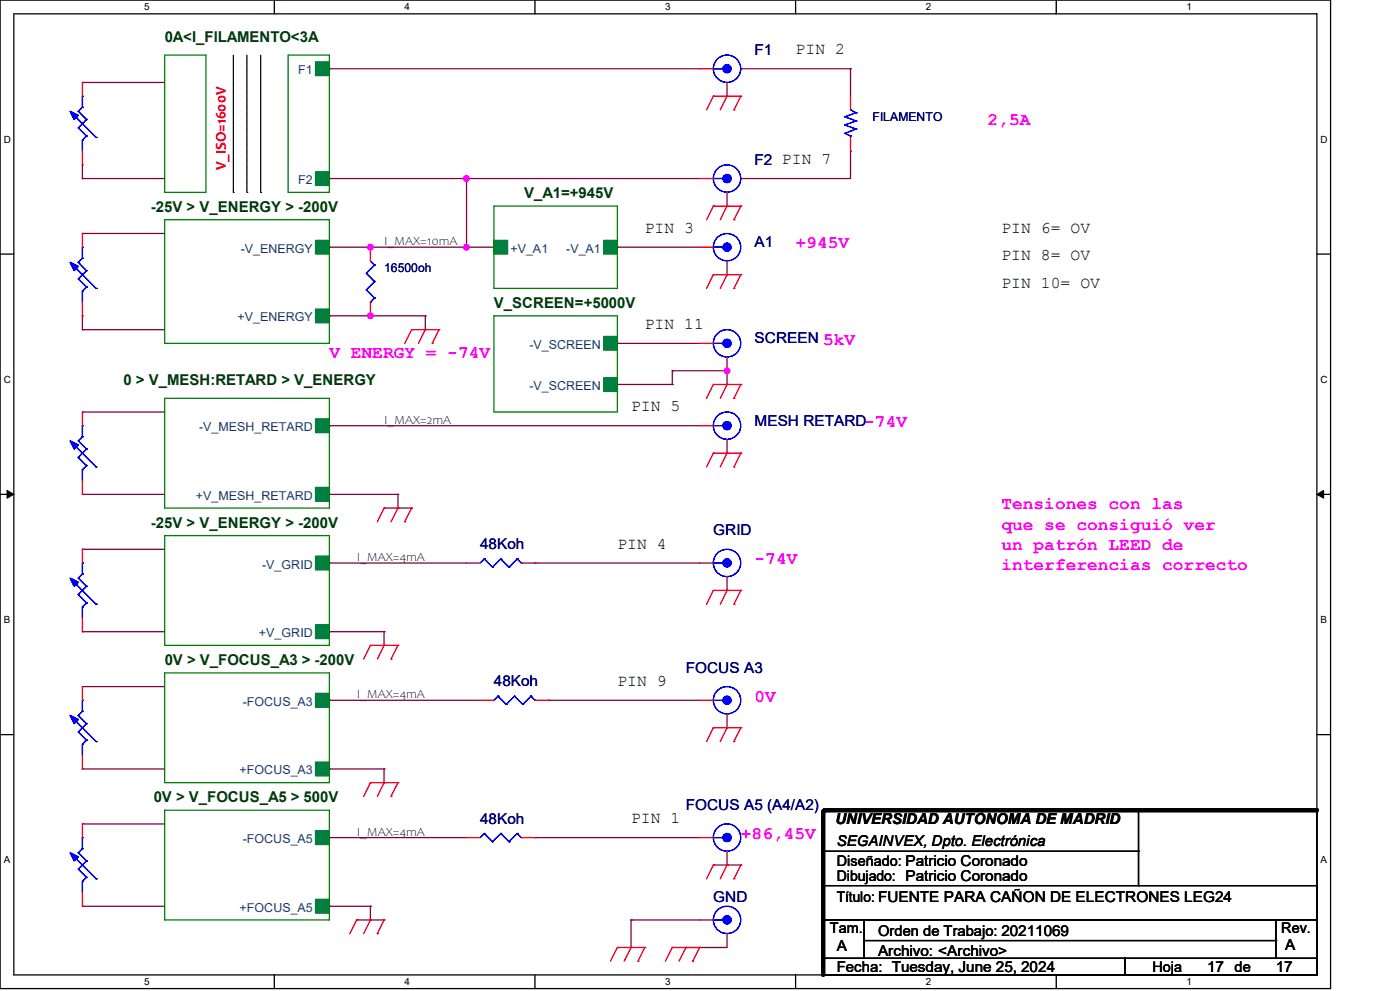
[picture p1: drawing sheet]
<svg xmlns="http://www.w3.org/2000/svg" width="420mm" height="297mm" viewBox="0 0 420 297" stroke-linecap="round" stroke-linejoin="round" font-family="sans-serif">
<defs><g id="words">
<g font-size="5.3" fill="#f0f">
<text x="296.3" y="37.4">2,5A</text>
<text x="238.7" y="74.5">+945V</text>
<text x="98.8" y="107.4">V ENERGY = -74V</text>
<text x="246.9" y="103.3">5kV</text>
<text x="259.2" y="128">-74V</text>
<text x="300.4" y="152.7">Tensiones con las</text>
<text x="300.4" y="158.8">que se consiguió ver</text>
<text x="300.4" y="164.8">un patrón LEED de</text>
<text x="226.4" y="169.1">-74V</text>
<text x="300.4" y="170.9">interferencias correcto</text>
<text x="226.4" y="210.3">0V</text>
<text x="222.2" y="251.4">+86,45V</text>
</g>
<g font-size="4.9">
<text x="238.7" y="16.3">PIN 2</text>
<text x="193.4" y="69.8">PIN 3</text>
<text x="300.4" y="69.8">PIN 6= OV</text>
<text x="300.4" y="78">PIN 8= OV</text>
<text x="300.4" y="86.2">PIN 10= OV</text>
<text x="193.4" y="98.6">PIN 11</text>
<text x="189.3" y="123.3">PIN 5</text>
<text x="185.2" y="164.4">PIN 4</text>
<text x="185.2" y="205.6">PIN 9</text>
<text x="189.3" y="246.7">PIN 1</text>
</g>
<g font-size="4.5" fill="#004000">
<text x="49.4" y="12.4">0A&lt;I_FILAMENTO&lt;3A</text>
<text x="157.2" y="59.4">V_A1=+945V</text>
<text x="45.3" y="63.5">-25V &gt; V_ENERGY &gt; -200V</text>
<text x="148.2" y="92.3">V_SCREEN=+5000V</text>
<text x="37.1" y="115.3">0 &gt; V_MESH:RETARD &gt; V_ENERGY</text>
<text x="45.3" y="158.1">-25V &gt; V_ENERGY &gt; -200V</text>
<text x="49.4" y="199.3">0V &gt; V_FOCUS_A3 &gt; -200V</text>
<text x="46.1" y="240.4">0V &gt; V_FOCUS_A5 &gt; 500V</text>
</g>
<g font-size="4.5" fill="#000080">
<text x="226.4" y="16.4">F1</text>
<text x="226.4" y="49.4">F2 PIN 7</text>
<text x="226.4" y="74">A1</text>
<text x="226.4" y="102.9">SCREEN</text>
<text x="226.4" y="127.5">MESH RETARD</text>
<text x="214" y="160.4">GRID</text>
<text x="144.1" y="164.6">48Koh</text>
<text x="205.8" y="201.6">FOCUS A3</text>
<text x="148.2" y="205.7">48Koh</text>
<text x="205.8" y="242.7">FOCUS A5 (A4/A2)</text>
<text x="144.1" y="246.9">48Koh</text>
<text x="214" y="270.3">GND</text>
</g>
<text font-size="4.5" fill="#f00" x="67.8" y="51.1" transform="rotate(-90 67.8 51.1)">V_ISO=1600V</text>
<g font-size="4.5">
<text x="250.6" y="246.9">UNIVERSIDAD AUTÓNOMA DE MADRID</text>
<text x="251" y="253.4">SEGAINVEX, Dpto. Electrónica</text>
<text x="251" y="285.2">A</text>
<text x="263.4" y="286.4">Archivo: &lt;Archivo&gt;</text>
<text x="385.6" y="284.7">A</text>
<text x="251" y="291.3">Fecha: Tuesday, June 25, 2024</text>
<text x="362.1" y="291.3">17</text>
<text x="382.7" y="291.3">17</text>
</g>
<g font-size="4.4">
<text x="251" y="259.5">Diseñado: Patricio Coronado</text>
<text x="251" y="264">Dibujado: Patricio Coronado</text>
<text x="251" y="270.2">Título: FUENTE PARA CAÑON DE ELECTRONES LEG24</text>
<text x="249" y="279.7">Tam.</text>
<text x="263.4" y="280.5">Orden de Trabajo: 20211069</text>
<text x="384.3" y="279.7">Rev.</text>
<text x="345.7" y="291.2">Hoja</text>
<text x="370.4" y="291.2">de</text>
</g>
<g font-size="3.7" fill="#004080">
<text x="89.5" y="22.3">F1</text>
<text x="89.5" y="55.2">F2</text>
<text x="72.2" y="75.7">-V_ENERGY</text>
<text x="153.1" y="75.7">+V_A1</text>
<text x="169.9" y="75.7">-V_A1</text>
<text x="71.2" y="96.3">+V_ENERGY</text>
<text x="158.8" y="104.6">-V_SCREEN</text>
<text x="158.8" y="116.9">-V_SCREEN</text>
<text x="59.7" y="129.2">-V_MESH_RETARD</text>
<text x="58.8" y="149.8">+V_MESH_RETARD</text>
<text x="78.7" y="170.4">-V_GRID</text>
<text x="77.7" y="191">+V_GRID</text>
<text x="72.9" y="211.5">-FOCUS_A3</text>
<text x="71.9" y="232.1">+FOCUS_A3</text>
<text x="72.9" y="252.7">-FOCUS_A5</text>
<text x="71.9" y="273.3">+FOCUS_A5</text>
</g>
<g font-size="3.7" fill="#000080">
<text x="261.7" y="36.2">FILAMENTO</text>
<text x="115.2" y="81.5">16500oh</text>
</g>
<g font-size="3.7">
<text x="115.2" y="73.5">I_MAX=10mA</text>
<text x="115.2" y="127">I_MAX=2mA</text>
<text x="107" y="168.1">I_MAX=4mA</text>
<text x="107" y="209.3">I_MAX=4mA</text>
<text x="107" y="250.4">I_MAX=4mA</text>
</g>
<g font-size="3">
<text x="43.2" y="3.1">5</text>
<text x="121.4" y="3.1">4</text>
<text x="199.6" y="3.1">3</text>
<text x="277.7" y="3.1">2</text>
<text x="355.9" y="3.1">1</text>
<text x="1.1" y="42.8">D</text>
<text x="396.1" y="42.8">D</text>
<text x="1.1" y="114.8">C</text>
<text x="396.1" y="114.8">C</text>
<text x="1.1" y="186.8">B</text>
<text x="396.1" y="186.8">B</text>
<text x="1.1" y="258.8">A</text>
<text x="396.1" y="258.8">A</text>
<text x="43.2" y="295.2">5</text>
<text x="121.4" y="295.2">4</text>
<text x="199.6" y="295.2">3</text>
<text x="277.7" y="295.2">2</text>
<text x="355.9" y="295.2">1</text>
</g>
</g></defs>
<path d="M0 0h399.2v296.3h-399.2zM4.1 4.1h391v288.1h-391z" fill="none" stroke="#000" stroke-width=".38"/>
<g fill="#fff">
<path d="M43.2 .5h1.6v3.2h-1.6z"/>
<path d="M43.2 292.6h1.6v3.3h-1.6z"/>
</g>
<path d="M82.3 0v4.1M82.3 292.2v4.1" fill="none" stroke="#000" stroke-width=".38"/>
<g fill="#fff">
<path d="M121.4 .5h1.6v3.2h-1.6z"/>
<path d="M121.4 292.6h1.6v3.3h-1.6z"/>
</g>
<path d="M160.5 0v4.1M160.5 292.2v4.1" fill="none" stroke="#000" stroke-width=".38"/>
<g fill="#fff">
<path d="M199.6 .5h1.6v3.2h-1.6z"/>
<path d="M199.6 292.6h1.6v3.3h-1.6z"/>
</g>
<path d="M238.7 0v4.1M238.7 292.2v4.1" fill="none" stroke="#000" stroke-width=".38"/>
<g fill="#fff">
<path d="M277.7 .5h1.7v3.2h-1.7z"/>
<path d="M277.7 292.6h1.7v3.3h-1.7z"/>
</g>
<path d="M316.9 0v4.1M316.9 292.2v4.1" fill="none" stroke="#000" stroke-width=".38"/>
<g fill="#fff">
<path d="M355.9 .5h1.6v3.2h-1.6z"/>
<path d="M355.9 292.6h1.6v3.3h-1.6z"/>
<path d="M1.1 40.1h2.1v3.3h-2.1z"/>
<path d="M396.1 40.1h2.1v3.3h-2.1z"/>
<path d="M1.1 112.1h2.1v3.3h-2.1z"/>
<path d="M396.1 112.1h2.1v3.3h-2.1z"/>
</g>
<path d="M0 76.2h4.1M395.1 76.2h4.1" fill="none" stroke="#000" stroke-width=".38"/>
<g fill="#fff">
<path d="M1.1 184.1h1.9v3.3h-1.9z"/>
<path d="M396.1 184.1h2v3.3h-2z"/>
</g>
<path d="M0 148.2h4.1M395.1 148.2h4.1" fill="none" stroke="#000" stroke-width=".38"/>
<path d="M2.1 147l2 1.2-2 1.1zM395.1 148.2l2-1.2v2.3z" fill="#000" stroke="#000" stroke-width=".3"/>
<g fill="#fff">
<path d="M1.1 256.2h1.9v3.2h-1.9z"/>
<path d="M396.1 256.2h2v3.2h-2z"/>
</g>
<path d="M0 220.2h4.1M395.1 220.2h4.1" fill="none" stroke="#000" stroke-width=".38"/>
<path d="M255.1 20.6v8.2" fill="none" stroke="#800040" stroke-width=".38"/>
<circle cx="255.1" cy="20.6" r=".19" fill="#800040"/>
<path d="M140 53.5v20.6" fill="none" stroke="#800040" stroke-width=".38"/>
<circle cx="140" cy="53.5" r=".19" fill="#800040"/>
<g fill="#f0f" stroke="#f0f" stroke-width=".38">
<circle cx="139.9" cy="74.1" r=".8"/>
<circle cx="139.9" cy="53.5" r=".8"/>
</g>
<path d="M24.7 24.7h24.7" fill="none" stroke="#800040" stroke-width=".38"/>
<circle cx="24.7" cy="24.7" r=".19" fill="#800040"/>
<path d="M24.7 49.4v4.1" fill="none" stroke="#800040" stroke-width=".38"/>
<circle cx="24.7" cy="49.4" r=".19" fill="#800040"/>
<path d="M24.7 53.5h24.7" fill="none" stroke="#800040" stroke-width=".38"/>
<circle cx="24.7" cy="53.5" r=".19" fill="#800040"/>
<path d="M24.7 70h24.7" fill="none" stroke="#800040" stroke-width=".38"/>
<circle cx="24.7" cy="70" r=".19" fill="#800040"/>
<path d="M24.7 94.7v4.1" fill="none" stroke="#800040" stroke-width=".38"/>
<circle cx="24.7" cy="94.7" r=".19" fill="#800040"/>
<path d="M24.7 98.8h24.7" fill="none" stroke="#800040" stroke-width=".38"/>
<circle cx="24.7" cy="98.8" r=".19" fill="#800040"/>
<path d="M98.8 53.5h41.2" fill="none" stroke="#800040" stroke-width=".38"/>
<circle cx="98.8" cy="53.5" r=".19" fill="#800040"/>
<path d="M255.1 45.3v8.2" fill="none" stroke="#800040" stroke-width=".38"/>
<circle cx="255.1" cy="45.3" r=".19" fill="#800040"/>
<path d="M111.1 94.7h16.5" fill="none" stroke="#800040" stroke-width=".38"/>
<circle cx="111.1" cy="94.7" r=".19" fill="#800040"/>
<circle cx="111.1" cy="94.7" r=".8" fill="#f0f" stroke="#f0f" stroke-width=".38"/>
<path d="M140 74.1h8.2" fill="none" stroke="#800040" stroke-width=".38"/>
<circle cx="140" cy="74.1" r=".19" fill="#800040"/>
<path d="M98.8 20.6h111.1" fill="none" stroke="#800040" stroke-width=".38"/>
<circle cx="98.8" cy="20.6" r=".19" fill="#800040"/>
<path d="M222.2 20.6h32.9" fill="none" stroke="#800040" stroke-width=".38"/>
<circle cx="222.3" cy="20.6" r=".19" fill="#800040"/>
<path d="M222.2 53.5h32.9" fill="none" stroke="#800040" stroke-width=".38"/>
<circle cx="222.3" cy="53.5" r=".19" fill="#800040"/>
<path d="M140 53.5h69.9" fill="none" stroke="#800040" stroke-width=".38"/>
<circle cx="140" cy="53.5" r=".19" fill="#800040"/>
<path d="M185.2 74.1h24.7" fill="none" stroke="#800040" stroke-width=".38"/>
<circle cx="185.2" cy="74.1" r=".19" fill="#800040"/>
<path d="M185.2 102.9h24.7" fill="none" stroke="#800040" stroke-width=".38"/>
<circle cx="185.2" cy="102.9" r=".19" fill="#800040"/>
<path d="M24.7 123.5h24.7" fill="none" stroke="#800040" stroke-width=".38"/>
<circle cx="24.7" cy="123.5" r=".19" fill="#800040"/>
<path d="M24.7 148.2h24.7" fill="none" stroke="#800040" stroke-width=".38"/>
<circle cx="24.7" cy="148.2" r=".19" fill="#800040"/>
<path d="M98.8 148.2h20.6" fill="none" stroke="#800040" stroke-width=".38"/>
<circle cx="98.8" cy="148.2" r=".19" fill="#800040"/>
<path d="M98.8 127.6h111.1" fill="none" stroke="#800040" stroke-width=".38"/>
<circle cx="98.8" cy="127.6" r=".19" fill="#800040"/>
<path d="M119.4 148.2v4.1" fill="none" stroke="#800040" stroke-width=".38"/>
<circle cx="119.4" cy="148.2" r=".19" fill="#800040"/>
<path d="M24.7 164.6h24.7" fill="none" stroke="#800040" stroke-width=".38"/>
<circle cx="24.7" cy="164.6" r=".19" fill="#800040"/>
<path d="M24.7 189.3h24.7" fill="none" stroke="#800040" stroke-width=".38"/>
<circle cx="24.7" cy="189.3" r=".19" fill="#800040"/>
<path d="M98.8 189.3h16.4" fill="none" stroke="#800040" stroke-width=".38"/>
<circle cx="98.8" cy="189.3" r=".19" fill="#800040"/>
<path d="M115.2 189.3v4.1" fill="none" stroke="#800040" stroke-width=".38"/>
<circle cx="115.2" cy="189.3" r=".19" fill="#800040"/>
<path d="M24.7 205.8h24.7" fill="none" stroke="#800040" stroke-width=".38"/>
<circle cx="24.7" cy="205.8" r=".19" fill="#800040"/>
<path d="M24.7 230.5h24.7" fill="none" stroke="#800040" stroke-width=".38"/>
<circle cx="24.7" cy="230.5" r=".19" fill="#800040"/>
<path d="M98.8 230.5h16.4" fill="none" stroke="#800040" stroke-width=".38"/>
<circle cx="98.8" cy="230.5" r=".19" fill="#800040"/>
<path d="M115.2 230.5v4.1" fill="none" stroke="#800040" stroke-width=".38"/>
<circle cx="115.2" cy="230.5" r=".19" fill="#800040"/>
<path d="M24.7 246.9h24.7" fill="none" stroke="#800040" stroke-width=".38"/>
<circle cx="24.7" cy="246.9" r=".19" fill="#800040"/>
<path d="M24.7 271.6h24.7" fill="none" stroke="#800040" stroke-width=".38"/>
<circle cx="24.7" cy="271.6" r=".19" fill="#800040"/>
<path d="M98.8 271.6h12.3" fill="none" stroke="#800040" stroke-width=".38"/>
<circle cx="98.8" cy="271.6" r=".19" fill="#800040"/>
<path d="M111.1 271.6v4.1" fill="none" stroke="#800040" stroke-width=".38"/>
<circle cx="111.1" cy="271.6" r=".19" fill="#800040"/>
<path d="M98.8 168.7h41.2" fill="none" stroke="#800040" stroke-width=".38"/>
<circle cx="98.8" cy="168.7" r=".19" fill="#800040"/>
<path d="M160.5 168.7h49.4" fill="none" stroke="#800040" stroke-width=".38"/>
<circle cx="160.5" cy="168.7" r=".19" fill="#800040"/>
<path d="M98.8 209.9h45.3" fill="none" stroke="#800040" stroke-width=".38"/>
<circle cx="98.8" cy="209.9" r=".19" fill="#800040"/>
<path d="M164.6 209.9h45.3" fill="none" stroke="#800040" stroke-width=".38"/>
<circle cx="164.6" cy="209.9" r=".19" fill="#800040"/>
<path d="M98.8 251h41.2" fill="none" stroke="#800040" stroke-width=".38"/>
<circle cx="98.8" cy="251" r=".19" fill="#800040"/>
<path d="M160.5 251h49.4" fill="none" stroke="#800040" stroke-width=".38"/>
<circle cx="160.5" cy="251" r=".19" fill="#800040"/>
<path d="M111.1 74.1h28.9" fill="none" stroke="#800040" stroke-width=".38"/>
<circle cx="111.1" cy="74.1" r=".19" fill="#800040"/>
<circle cx="111.1" cy="74.1" r=".8" fill="#f0f" stroke="#f0f" stroke-width=".38"/>
<path d="M98.8 74.1h12.3" fill="none" stroke="#800040" stroke-width=".38"/>
<circle cx="98.8" cy="74.1" r=".19" fill="#800040"/>
<path d="M127.6 94.7v4.1" fill="none" stroke="#800040" stroke-width=".38"/>
<circle cx="127.6" cy="94.7" r=".19" fill="#800040"/>
<path d="M98.8 94.7h12.3" fill="none" stroke="#800040" stroke-width=".38"/>
<circle cx="98.8" cy="94.7" r=".19" fill="#800040"/>
<path d="M189.3 275.7h20.6" fill="none" stroke="#800040" stroke-width=".38"/>
<circle cx="189.3" cy="275.7" r=".19" fill="#800040"/>
<path d="M189.3 275.7v8.3" fill="none" stroke="#800040" stroke-width=".38"/>
<circle cx="189.3" cy="275.7" r=".19" fill="#800040"/>
<path d="M205.8 284h12.3" fill="none" stroke="#800040" stroke-width=".38"/>
<circle cx="205.8" cy="284" r=".19" fill="#800040"/>
<path d="M218.1 111.1v4.1" fill="none" stroke="#800040" stroke-width=".38"/>
<circle cx="218.1" cy="115.2" r=".19" fill="#800040"/>
<path d="M201.7 111.1h16.4" fill="none" stroke="#800040" stroke-width=".38"/>
<circle cx="201.7" cy="111.1" r=".19" fill="#800040"/>
<circle cx="218.1" cy="111.1" r=".8" fill="#f0f" stroke="#f0f" stroke-width=".38"/>
<path d="M201.7 111.1v4.1" fill="none" stroke="#800040" stroke-width=".38"/>
<circle cx="201.7" cy="115.2" r=".19" fill="#800040"/>
<path d="M185.2 115.2h16.5" fill="none" stroke="#800040" stroke-width=".38"/>
<circle cx="185.2" cy="115.2" r=".19" fill="#800040"/>
<path d="M123.5 98.8l-2.1 4.1" fill="none" stroke="#f00" stroke-width=".38"/>
<circle cx="123.5" cy="98.8" r=".19" fill="#f00"/>
<path d="M123.5 98.8h8.2" fill="none" stroke="#f00" stroke-width=".38"/>
<circle cx="131.7" cy="98.8" r=".19" fill="#f00"/>
<path d="M131.7 98.8l-2 4.1" fill="none" stroke="#f00" stroke-width=".38"/>
<circle cx="129.7" cy="102.9" r=".19" fill="#f00"/>
<path d="M127.6 98.8l-2.1 4.1" fill="none" stroke="#f00" stroke-width=".38"/>
<circle cx="127.6" cy="98.8" r=".19" fill="#f00"/>
<path d="M214 82.3l-2 4.1" fill="none" stroke="#f00" stroke-width=".38"/>
<circle cx="214" cy="82.3" r=".19" fill="#f00"/>
<path d="M214 82.3h8.2" fill="none" stroke="#f00" stroke-width=".38"/>
<circle cx="222.2" cy="82.3" r=".19" fill="#f00"/>
<path d="M222.2 82.3l-2 4.1" fill="none" stroke="#f00" stroke-width=".38"/>
<circle cx="220.2" cy="86.4" r=".19" fill="#f00"/>
<path d="M218.1 82.3l-2 4.1" fill="none" stroke="#f00" stroke-width=".38"/>
<circle cx="218.1" cy="82.3" r=".19" fill="#f00"/>
<path d="M214 28.8l-2 4.1" fill="none" stroke="#f00" stroke-width=".38"/>
<circle cx="214" cy="28.8" r=".19" fill="#f00"/>
<path d="M214 28.8h8.2" fill="none" stroke="#f00" stroke-width=".38"/>
<circle cx="222.3" cy="28.8" r=".19" fill="#f00"/>
<path d="M222.2 28.8l-2 4.1" fill="none" stroke="#f00" stroke-width=".38"/>
<circle cx="220.2" cy="32.9" r=".19" fill="#f00"/>
<path d="M218.1 28.8l-2 4.1" fill="none" stroke="#f00" stroke-width=".38"/>
<circle cx="218.1" cy="28.8" r=".19" fill="#f00"/>
<path d="M214 61.8l-2 4.1" fill="none" stroke="#f00" stroke-width=".38"/>
<circle cx="214" cy="61.8" r=".19" fill="#f00"/>
<path d="M214 61.8h8.2" fill="none" stroke="#f00" stroke-width=".38"/>
<circle cx="222.3" cy="61.8" r=".19" fill="#f00"/>
<path d="M222.2 61.8l-2 4.1" fill="none" stroke="#f00" stroke-width=".38"/>
<circle cx="220.2" cy="65.9" r=".19" fill="#f00"/>
<path d="M218.1 61.8l-2 4.1" fill="none" stroke="#f00" stroke-width=".38"/>
<circle cx="218.1" cy="61.8" r=".19" fill="#f00"/>
<path d="M214 115.2l-2 4.2" fill="none" stroke="#f00" stroke-width=".38"/>
<circle cx="214" cy="115.2" r=".19" fill="#f00"/>
<path d="M214 115.2h8.2" fill="none" stroke="#f00" stroke-width=".38"/>
<circle cx="222.2" cy="115.2" r=".19" fill="#f00"/>
<path d="M222.2 115.2l-2 4.2" fill="none" stroke="#f00" stroke-width=".38"/>
<circle cx="220.2" cy="119.4" r=".19" fill="#f00"/>
<path d="M218.1 115.2l-2 4.2" fill="none" stroke="#f00" stroke-width=".38"/>
<circle cx="218.1" cy="115.2" r=".19" fill="#f00"/>
<path d="M214 135.8l-2 4.2" fill="none" stroke="#f00" stroke-width=".38"/>
<circle cx="214" cy="135.8" r=".19" fill="#f00"/>
<path d="M214 135.8h8.2" fill="none" stroke="#f00" stroke-width=".38"/>
<circle cx="222.2" cy="135.8" r=".19" fill="#f00"/>
<path d="M222.2 135.8l-2 4.2" fill="none" stroke="#f00" stroke-width=".38"/>
<circle cx="220.2" cy="140" r=".19" fill="#f00"/>
<path d="M218.1 135.8l-2 4.2" fill="none" stroke="#f00" stroke-width=".38"/>
<circle cx="218.1" cy="135.8" r=".19" fill="#f00"/>
<path d="M115.2 152.3l-2 4.1" fill="none" stroke="#f00" stroke-width=".38"/>
<circle cx="115.2" cy="152.3" r=".19" fill="#f00"/>
<path d="M115.2 152.3h8.3" fill="none" stroke="#f00" stroke-width=".38"/>
<circle cx="123.5" cy="152.3" r=".19" fill="#f00"/>
<path d="M123.5 152.3l-2.1 4.1" fill="none" stroke="#f00" stroke-width=".38"/>
<circle cx="121.4" cy="156.4" r=".19" fill="#f00"/>
<path d="M119.4 152.3l-2.1 4.1" fill="none" stroke="#f00" stroke-width=".38"/>
<circle cx="119.4" cy="152.3" r=".19" fill="#f00"/>
<path d="M111.1 193.4l-2 4.1" fill="none" stroke="#f00" stroke-width=".38"/>
<circle cx="111.1" cy="193.4" r=".19" fill="#f00"/>
<path d="M111.1 193.4h8.3" fill="none" stroke="#f00" stroke-width=".38"/>
<circle cx="119.4" cy="193.4" r=".19" fill="#f00"/>
<path d="M119.4 193.4l-2.1 4.1" fill="none" stroke="#f00" stroke-width=".38"/>
<circle cx="117.3" cy="197.5" r=".19" fill="#f00"/>
<path d="M115.2 193.4l-2 4.1" fill="none" stroke="#f00" stroke-width=".38"/>
<circle cx="115.2" cy="193.4" r=".19" fill="#f00"/>
<path d="M111.1 234.6l-2 4.1" fill="none" stroke="#f00" stroke-width=".38"/>
<circle cx="111.1" cy="234.6" r=".19" fill="#f00"/>
<path d="M111.1 234.6h8.3" fill="none" stroke="#f00" stroke-width=".38"/>
<circle cx="119.4" cy="234.6" r=".19" fill="#f00"/>
<path d="M119.4 234.6l-2.1 4.1" fill="none" stroke="#f00" stroke-width=".38"/>
<circle cx="117.3" cy="238.7" r=".19" fill="#f00"/>
<path d="M115.2 234.6l-2 4.1" fill="none" stroke="#f00" stroke-width=".38"/>
<circle cx="115.2" cy="234.6" r=".19" fill="#f00"/>
<path d="M107 275.7l-2.1 4.1" fill="none" stroke="#f00" stroke-width=".38"/>
<circle cx="107" cy="275.7" r=".19" fill="#f00"/>
<path d="M107 275.7h8.2" fill="none" stroke="#f00" stroke-width=".38"/>
<circle cx="115.2" cy="275.7" r=".19" fill="#f00"/>
<path d="M115.2 275.7l-2 4.1" fill="none" stroke="#f00" stroke-width=".38"/>
<circle cx="113.2" cy="279.8" r=".19" fill="#f00"/>
<path d="M111.1 275.7l-2 4.1" fill="none" stroke="#f00" stroke-width=".38"/>
<circle cx="111.1" cy="275.7" r=".19" fill="#f00"/>
<path d="M214 177l-2 4.1" fill="none" stroke="#f00" stroke-width=".38"/>
<circle cx="214" cy="177" r=".19" fill="#f00"/>
<path d="M214 177h8.2" fill="none" stroke="#f00" stroke-width=".38"/>
<circle cx="222.2" cy="177" r=".19" fill="#f00"/>
<path d="M222.2 177l-2 4.1" fill="none" stroke="#f00" stroke-width=".38"/>
<circle cx="220.2" cy="181.1" r=".19" fill="#f00"/>
<path d="M218.1 177l-2 4.1" fill="none" stroke="#f00" stroke-width=".38"/>
<circle cx="218.1" cy="177" r=".19" fill="#f00"/>
<path d="M214 218.1l-2 4.1" fill="none" stroke="#f00" stroke-width=".38"/>
<circle cx="214" cy="218.1" r=".19" fill="#f00"/>
<path d="M214 218.1h8.2" fill="none" stroke="#f00" stroke-width=".38"/>
<circle cx="222.2" cy="218.1" r=".19" fill="#f00"/>
<path d="M222.2 218.1l-2 4.1" fill="none" stroke="#f00" stroke-width=".38"/>
<circle cx="220.2" cy="222.3" r=".19" fill="#f00"/>
<path d="M218.1 218.1l-2 4.1" fill="none" stroke="#f00" stroke-width=".38"/>
<circle cx="218.1" cy="218.1" r=".19" fill="#f00"/>
<path d="M214 259.2l-2 4.2" fill="none" stroke="#f00" stroke-width=".38"/>
<circle cx="214" cy="259.2" r=".19" fill="#f00"/>
<path d="M214 259.2h8.2" fill="none" stroke="#f00" stroke-width=".38"/>
<circle cx="222.3" cy="259.2" r=".19" fill="#f00"/>
<path d="M222.2 259.2l-2 4.2" fill="none" stroke="#f00" stroke-width=".38"/>
<circle cx="220.2" cy="263.4" r=".19" fill="#f00"/>
<path d="M218.1 259.2l-2 4.2" fill="none" stroke="#f00" stroke-width=".38"/>
<circle cx="218.1" cy="259.2" r=".19" fill="#f00"/>
<path d="M201.7 284l-2.1 4.1" fill="none" stroke="#f00" stroke-width=".38"/>
<circle cx="201.7" cy="284" r=".19" fill="#f00"/>
<path d="M201.7 284h8.2" fill="none" stroke="#f00" stroke-width=".38"/>
<circle cx="209.9" cy="284" r=".19" fill="#f00"/>
<path d="M209.9 284l-2.1 4.1" fill="none" stroke="#f00" stroke-width=".38"/>
<circle cx="207.8" cy="288.1" r=".19" fill="#f00"/>
<path d="M205.8 284l-2.1 4.1" fill="none" stroke="#f00" stroke-width=".38"/>
<circle cx="205.8" cy="284" r=".19" fill="#f00"/>
<path d="M185.2 284l-2.1 4.1" fill="none" stroke="#f00" stroke-width=".38"/>
<circle cx="185.2" cy="284" r=".19" fill="#f00"/>
<path d="M185.2 284h8.2" fill="none" stroke="#f00" stroke-width=".38"/>
<circle cx="193.4" cy="284" r=".19" fill="#f00"/>
<path d="M193.4 284l-2 4.1" fill="none" stroke="#f00" stroke-width=".38"/>
<circle cx="191.4" cy="288.1" r=".19" fill="#f00"/>
<path d="M189.3 284l-2.1 4.1" fill="none" stroke="#f00" stroke-width=".38"/>
<circle cx="189.3" cy="284" r=".19" fill="#f00"/>
<path d="M246.9 242.8h148.2v49.4h-148.2zM246.9 255.1h94.6M341.5 242.8v22.6M246.5 265.4h148.6v10.3h-148.6zM246.9 275.7h12.3v11.5h-12.3zM259.2 275.7h123.5v11.5h-123.5zM382.7 275.7h12.4v11.5h-12.4zM246.9 287.2h90.5v5h-90.5zM259.2 281.9h123.5M337.4 287.2h57.7v5h-57.7z" fill="none" stroke="#000" stroke-width=".38"/>
<path d="M246.9 243.2v49M247.4 242.8h147.7" fill="none" stroke="#000" stroke-width="1.2"/>
<g fill="#000">
<circle cx="246.9" cy="243.2" r=".61"/>
<circle cx="247.4" cy="242.8" r=".61"/>
<circle cx="341.5" cy="255.1" r=".19"/>
<circle cx="341.5" cy="265.4" r=".19"/>
<circle cx="382.7" cy="281.9" r=".19"/>
</g>
<path d="M70 16.5v41.2M74.1 16.5v41.2M78.2 16.5v41.2M70 57.7h.1M74.1 57.7h.1M78.2 57.7h.1" fill="none" stroke="#000" stroke-width=".3"/>
<circle cx="218.1" cy="251" r="1.22" fill="#00f" stroke="#00f" stroke-width=".38"/>
<path d="M214 251h2.9" fill="none" stroke="#00f" stroke-width=".38"/>
<circle cx="216.9" cy="251" r=".19" fill="#00f"/>
<g fill="none" stroke="#00f" stroke-width=".38">
<path d="M214 251h2.9"/>
<circle cx="218.1" cy="251" r="4.1"/>
</g>
<circle cx="218.1" cy="251" r="1.22" fill="#00f" stroke="#00f" stroke-width=".38"/>
<circle cx="216.9" cy="251" r=".19" fill="#00f"/>
<g fill="none" stroke="#00f" stroke-width=".38">
<path d="M24.7 140.8v3.3"/>
<circle cx="218.1" cy="251" r="4.1"/>
</g>
<path d="M209.9 251h4.1M218.1 255.1v4.1" fill="none" stroke="#f00" stroke-width=".38"/>
<circle cx="24.7" cy="140.8" r=".19" fill="#00f"/>
<path d="M24.7 130.9l-1.2 1.2" fill="none" stroke="#00f" stroke-width=".38"/>
<circle cx="24.7" cy="130.9" r=".19" fill="#00f"/>
<path d="M23.5 132.1l2.5 2.5" fill="none" stroke="#00f" stroke-width=".38"/>
<circle cx="23.5" cy="132.1" r=".19" fill="#00f"/>
<path d="M26 134.6l-2.5 2.5" fill="none" stroke="#00f" stroke-width=".38"/>
<circle cx="26" cy="134.6" r=".19" fill="#00f"/>
<path d="M23.5 137.1l2.5 2.4" fill="none" stroke="#00f" stroke-width=".38"/>
<circle cx="23.5" cy="137.1" r=".19" fill="#00f"/>
<path d="M26 139.5l-1.3 1.3" fill="none" stroke="#00f" stroke-width=".38"/>
<circle cx="26" cy="139.5" r=".19" fill="#00f"/>
<path d="M22.3 133.3l6.5 6.7" fill="none" stroke="#00f" stroke-width=".38"/>
<circle cx="28.8" cy="140" r=".19" fill="#00f"/>
<path d="M21 132.1l2.5 1.2-1.2 1.3z" fill="#00f" stroke="#00f" stroke-width=".38"/>
<path d="M24.7 127.6v3.3" fill="none" stroke="#00f" stroke-width=".38"/>
<circle cx="24.7" cy="127.6" r=".19" fill="#00f"/>
<path d="M24.7 140.8v3.3" fill="none" stroke="#00f" stroke-width=".38"/>
<circle cx="24.7" cy="140.8" r=".19" fill="#00f"/>
<path d="M24.7 130.9l-1.2 1.2" fill="none" stroke="#00f" stroke-width=".38"/>
<circle cx="24.7" cy="130.9" r=".19" fill="#00f"/>
<path d="M23.5 132.1l2.5 2.5" fill="none" stroke="#00f" stroke-width=".38"/>
<circle cx="23.5" cy="132.1" r=".19" fill="#00f"/>
<path d="M26 134.6l-2.5 2.5" fill="none" stroke="#00f" stroke-width=".38"/>
<circle cx="26" cy="134.6" r=".19" fill="#00f"/>
<path d="M23.5 137.1l2.5 2.4" fill="none" stroke="#00f" stroke-width=".38"/>
<circle cx="23.5" cy="137.1" r=".19" fill="#00f"/>
<path d="M26 139.5l-1.3 1.3" fill="none" stroke="#00f" stroke-width=".38"/>
<circle cx="26" cy="139.5" r=".19" fill="#00f"/>
<path d="M22.3 133.3l6.5 6.7" fill="none" stroke="#00f" stroke-width=".38"/>
<circle cx="28.8" cy="140" r=".19" fill="#00f"/>
<path d="M21 132.1l2.5 1.2-1.2 1.3z" fill="#00f" stroke="#00f" stroke-width=".38"/>
<path d="M24.7 127.6v3.3" fill="none" stroke="#00f" stroke-width=".38"/>
<circle cx="24.7" cy="127.6" r=".19" fill="#00f"/>
<path d="M24.7 123.5v4.1M24.7 144.1v4.1" fill="none" stroke="#f00" stroke-width=".38"/>
<g fill="#008040" stroke="#008040" stroke-width=".38">
<path d="M94.7 18.5h4.1v4.1h-4.1z" fill-rule="evenodd"/>
<path d="M94.7 51.5h4.1v4.1h-4.1z" fill-rule="evenodd"/>
</g>
<path d="M86.4 16.5h12.4v41.2h-12.4z" fill="none" stroke="#008000" stroke-width=".38"/>
<circle cx="218.1" cy="74.1" r="1.22" fill="#00f" stroke="#00f" stroke-width=".38"/>
<path d="M214 74.1h2.9" fill="none" stroke="#00f" stroke-width=".38"/>
<circle cx="216.9" cy="74.1" r=".19" fill="#00f"/>
<g fill="none" stroke="#00f" stroke-width=".38">
<path d="M214 74.1h2.9"/>
<circle cx="218.1" cy="74.1" r="4.1"/>
</g>
<circle cx="218.1" cy="74.1" r="1.22" fill="#00f" stroke="#00f" stroke-width=".38"/>
<circle cx="216.9" cy="74.1" r=".19" fill="#00f"/>
<g fill="none" stroke="#00f" stroke-width=".38">
<path d="M214 275.7h2.9"/>
<circle cx="218.1" cy="74.1" r="4.1"/>
</g>
<path d="M209.9 74.1h4.1M218.1 78.2v4.1" fill="none" stroke="#f00" stroke-width=".38"/>
<g fill="#008040" stroke="#008040" stroke-width=".38">
<path d="M94.7 249h4.1v4.1h-4.1z" fill-rule="evenodd"/>
<path d="M94.7 269.5h4.1v4.2h-4.1z" fill-rule="evenodd"/>
</g>
<path d="M49.4 242.8h49.4v32.9h-49.4z" fill="none" stroke="#008000" stroke-width=".38"/>
<circle cx="218.1" cy="275.7" r="1.22" fill="#00f" stroke="#00f" stroke-width=".38"/>
<circle cx="216.9" cy="275.7" r=".19" fill="#00f"/>
<g fill="none" stroke="#00f" stroke-width=".38">
<path d="M214 275.7h2.9"/>
<circle cx="218.1" cy="275.7" r="4.1"/>
</g>
<circle cx="218.1" cy="275.7" r="1.22" fill="#00f" stroke="#00f" stroke-width=".38"/>
<circle cx="216.9" cy="275.7" r=".19" fill="#00f"/>
<g fill="none" stroke="#00f" stroke-width=".38">
<path d="M111.1 78.2l1.3 1.3"/>
<circle cx="218.1" cy="275.7" r="4.1"/>
</g>
<path d="M209.9 275.7h4.1M218.1 279.8v4.2" fill="none" stroke="#f00" stroke-width=".38"/>
<circle cx="112.4" cy="79.5" r=".19" fill="#00f"/>
<path d="M112.4 79.5l-2.5 2.4" fill="none" stroke="#00f" stroke-width=".38"/>
<circle cx="109.9" cy="81.9" r=".19" fill="#00f"/>
<path d="M109.9 81.9l2.5 2.5" fill="none" stroke="#00f" stroke-width=".38"/>
<circle cx="112.4" cy="84.4" r=".19" fill="#00f"/>
<path d="M112.4 84.4l-2.5 2.5" fill="none" stroke="#00f" stroke-width=".38"/>
<circle cx="109.9" cy="86.9" r=".19" fill="#00f"/>
<path d="M109.9 86.9l2.5 2.4" fill="none" stroke="#00f" stroke-width=".38"/>
<circle cx="112.4" cy="89.3" r=".19" fill="#00f"/>
<path d="M112.4 89.3l-1.3 1.3" fill="none" stroke="#00f" stroke-width=".38"/>
<circle cx="111.1" cy="90.6" r=".19" fill="#00f"/>
<path d="M111.1 78.2l1.3 1.3" fill="none" stroke="#00f" stroke-width=".38"/>
<circle cx="112.4" cy="79.5" r=".19" fill="#00f"/>
<path d="M112.4 79.5l-2.5 2.4" fill="none" stroke="#00f" stroke-width=".38"/>
<circle cx="109.9" cy="81.9" r=".19" fill="#00f"/>
<path d="M109.9 81.9l2.5 2.5" fill="none" stroke="#00f" stroke-width=".38"/>
<circle cx="112.4" cy="84.4" r=".19" fill="#00f"/>
<path d="M112.4 84.4l-2.5 2.5" fill="none" stroke="#00f" stroke-width=".38"/>
<circle cx="109.9" cy="86.9" r=".19" fill="#00f"/>
<path d="M109.9 86.9l2.5 2.4" fill="none" stroke="#00f" stroke-width=".38"/>
<circle cx="112.4" cy="89.3" r=".19" fill="#00f"/>
<path d="M112.4 89.3l-1.3 1.3" fill="none" stroke="#00f" stroke-width=".38"/>
<circle cx="111.1" cy="90.6" r=".19" fill="#00f"/>
<path d="M111.1 74.1v4.1M111.1 90.6v4.1" fill="none" stroke="#f00" stroke-width=".38"/>
<path d="M145.3 249.8l-1.2 1.2" fill="none" stroke="#00f" stroke-width=".38"/>
<circle cx="145.3" cy="249.8" r=".19" fill="#00f"/>
<path d="M145.3 249.8l2.4 2.5" fill="none" stroke="#00f" stroke-width=".38"/>
<circle cx="147.7" cy="252.3" r=".19" fill="#00f"/>
<path d="M150.2 249.8l-2.5 2.5" fill="none" stroke="#00f" stroke-width=".38"/>
<circle cx="150.2" cy="249.8" r=".19" fill="#00f"/>
<path d="M150.2 249.8l2.5 2.5" fill="none" stroke="#00f" stroke-width=".38"/>
<circle cx="152.7" cy="252.3" r=".19" fill="#00f"/>
<path d="M155.2 249.8l-2.5 2.5" fill="none" stroke="#00f" stroke-width=".38"/>
<circle cx="155.2" cy="249.8" r=".19" fill="#00f"/>
<path d="M155.2 249.8l1.2 1.2" fill="none" stroke="#00f" stroke-width=".38"/>
<circle cx="156.4" cy="251" r=".19" fill="#00f"/>
<path d="M145.3 249.8l-1.2 1.2" fill="none" stroke="#00f" stroke-width=".38"/>
<circle cx="145.3" cy="249.8" r=".19" fill="#00f"/>
<path d="M145.3 249.8l2.4 2.5" fill="none" stroke="#00f" stroke-width=".38"/>
<circle cx="147.7" cy="252.3" r=".19" fill="#00f"/>
<path d="M150.2 249.8l-2.5 2.5" fill="none" stroke="#00f" stroke-width=".38"/>
<circle cx="150.2" cy="249.8" r=".19" fill="#00f"/>
<path d="M150.2 249.8l2.5 2.5" fill="none" stroke="#00f" stroke-width=".38"/>
<circle cx="152.7" cy="252.3" r=".19" fill="#00f"/>
<path d="M155.2 249.8l-2.5 2.5" fill="none" stroke="#00f" stroke-width=".38"/>
<circle cx="155.2" cy="249.8" r=".19" fill="#00f"/>
<path d="M155.2 249.8l1.2 1.2" fill="none" stroke="#00f" stroke-width=".38"/>
<circle cx="156.4" cy="251" r=".19" fill="#00f"/>
<path d="M140 251h4.1M156.4 251h4.1" fill="none" stroke="#f00" stroke-width=".38"/>
<circle cx="218.1" cy="168.7" r="1.22" fill="#00f" stroke="#00f" stroke-width=".38"/>
<path d="M214 168.7h2.9" fill="none" stroke="#00f" stroke-width=".38"/>
<circle cx="216.9" cy="168.7" r=".19" fill="#00f"/>
<g fill="none" stroke="#00f" stroke-width=".38">
<path d="M214 168.7h2.9"/>
<circle cx="218.1" cy="168.7" r="4.1"/>
</g>
<circle cx="218.1" cy="168.7" r="1.22" fill="#00f" stroke="#00f" stroke-width=".38"/>
<circle cx="216.9" cy="168.7" r=".19" fill="#00f"/>
<g fill="none" stroke="#00f" stroke-width=".38">
<path d="M24.7 42v3.3"/>
<circle cx="218.1" cy="168.7" r="4.1"/>
</g>
<path d="M209.9 168.7h4.1M218.1 172.8v4.2" fill="none" stroke="#f00" stroke-width=".38"/>
<circle cx="24.7" cy="42" r=".19" fill="#00f"/>
<path d="M24.7 32.1l-1.2 1.3" fill="none" stroke="#00f" stroke-width=".38"/>
<circle cx="24.7" cy="32.1" r=".19" fill="#00f"/>
<path d="M23.5 33.4l2.5 2.4" fill="none" stroke="#00f" stroke-width=".38"/>
<circle cx="23.5" cy="33.4" r=".19" fill="#00f"/>
<path d="M26 35.8l-2.5 2.5" fill="none" stroke="#00f" stroke-width=".38"/>
<circle cx="26" cy="35.8" r=".19" fill="#00f"/>
<path d="M23.5 38.3l2.5 2.5" fill="none" stroke="#00f" stroke-width=".38"/>
<circle cx="23.5" cy="38.3" r=".19" fill="#00f"/>
<path d="M26 40.8l-1.3 1.2" fill="none" stroke="#00f" stroke-width=".38"/>
<circle cx="26" cy="40.8" r=".19" fill="#00f"/>
<path d="M22.3 34.6l6.5 6.6" fill="none" stroke="#00f" stroke-width=".38"/>
<circle cx="28.8" cy="41.2" r=".19" fill="#00f"/>
<path d="M21 33.4l2.5 1.2-1.2 1.2z" fill="#00f" stroke="#00f" stroke-width=".38"/>
<path d="M24.7 28.8v3.3" fill="none" stroke="#00f" stroke-width=".38"/>
<circle cx="24.7" cy="28.8" r=".19" fill="#00f"/>
<path d="M24.7 42v3.3" fill="none" stroke="#00f" stroke-width=".38"/>
<circle cx="24.7" cy="42" r=".19" fill="#00f"/>
<path d="M24.7 32.1l-1.2 1.3" fill="none" stroke="#00f" stroke-width=".38"/>
<circle cx="24.7" cy="32.1" r=".19" fill="#00f"/>
<path d="M23.5 33.4l2.5 2.4" fill="none" stroke="#00f" stroke-width=".38"/>
<circle cx="23.5" cy="33.4" r=".19" fill="#00f"/>
<path d="M26 35.8l-2.5 2.5" fill="none" stroke="#00f" stroke-width=".38"/>
<circle cx="26" cy="35.8" r=".19" fill="#00f"/>
<path d="M23.5 38.3l2.5 2.5" fill="none" stroke="#00f" stroke-width=".38"/>
<circle cx="23.5" cy="38.3" r=".19" fill="#00f"/>
<path d="M26 40.8l-1.3 1.2" fill="none" stroke="#00f" stroke-width=".38"/>
<circle cx="26" cy="40.8" r=".19" fill="#00f"/>
<path d="M22.3 34.6l6.5 6.6" fill="none" stroke="#00f" stroke-width=".38"/>
<circle cx="28.8" cy="41.2" r=".19" fill="#00f"/>
<path d="M21 33.4l2.5 1.2-1.2 1.2z" fill="#00f" stroke="#00f" stroke-width=".38"/>
<path d="M24.7 28.8v3.3" fill="none" stroke="#00f" stroke-width=".38"/>
<circle cx="24.7" cy="28.8" r=".19" fill="#00f"/>
<path d="M24.7 24.7v4.1M24.7 45.3v4.1" fill="none" stroke="#f00" stroke-width=".38"/>
<path d="M149.4 208.7l-1.2 1.2" fill="none" stroke="#00f" stroke-width=".38"/>
<circle cx="149.4" cy="208.7" r=".19" fill="#00f"/>
<path d="M149.4 208.7l2.4 2.4" fill="none" stroke="#00f" stroke-width=".38"/>
<circle cx="151.8" cy="211.1" r=".19" fill="#00f"/>
<path d="M154.3 208.7l-2.5 2.4" fill="none" stroke="#00f" stroke-width=".38"/>
<circle cx="154.3" cy="208.7" r=".19" fill="#00f"/>
<path d="M154.3 208.7l2.5 2.4" fill="none" stroke="#00f" stroke-width=".38"/>
<circle cx="156.8" cy="211.1" r=".19" fill="#00f"/>
<path d="M159.3 208.7l-2.5 2.4" fill="none" stroke="#00f" stroke-width=".38"/>
<circle cx="159.3" cy="208.7" r=".19" fill="#00f"/>
<path d="M159.3 208.7l1.2 1.2" fill="none" stroke="#00f" stroke-width=".38"/>
<circle cx="160.5" cy="209.9" r=".19" fill="#00f"/>
<path d="M149.4 208.7l-1.2 1.2" fill="none" stroke="#00f" stroke-width=".38"/>
<circle cx="149.4" cy="208.7" r=".19" fill="#00f"/>
<path d="M149.4 208.7l2.4 2.4" fill="none" stroke="#00f" stroke-width=".38"/>
<circle cx="151.8" cy="211.1" r=".19" fill="#00f"/>
<path d="M154.3 208.7l-2.5 2.4" fill="none" stroke="#00f" stroke-width=".38"/>
<circle cx="154.3" cy="208.7" r=".19" fill="#00f"/>
<path d="M154.3 208.7l2.5 2.4" fill="none" stroke="#00f" stroke-width=".38"/>
<circle cx="156.8" cy="211.1" r=".19" fill="#00f"/>
<path d="M159.3 208.7l-2.5 2.4" fill="none" stroke="#00f" stroke-width=".38"/>
<circle cx="159.3" cy="208.7" r=".19" fill="#00f"/>
<path d="M159.3 208.7l1.2 1.2" fill="none" stroke="#00f" stroke-width=".38"/>
<circle cx="160.5" cy="209.9" r=".19" fill="#00f"/>
<path d="M144.1 209.9h4.1M160.5 209.9h4.1" fill="none" stroke="#f00" stroke-width=".38"/>
<path d="M253.5 40l1.6 .8" fill="none" stroke="#00f" stroke-width=".38"/>
<circle cx="253.5" cy="40" r=".19" fill="#00f"/>
<path d="M256.8 38.7l-3.3 1.3" fill="none" stroke="#00f" stroke-width=".38"/>
<circle cx="256.8" cy="38.7" r=".19" fill="#00f"/>
<path d="M253.5 37.5l3.3 1.2" fill="none" stroke="#00f" stroke-width=".38"/>
<circle cx="253.5" cy="37.5" r=".19" fill="#00f"/>
<path d="M256.8 36.2l-3.3 1.3" fill="none" stroke="#00f" stroke-width=".38"/>
<circle cx="256.8" cy="36.2" r=".19" fill="#00f"/>
<path d="M253.5 35l3.3 1.2" fill="none" stroke="#00f" stroke-width=".38"/>
<circle cx="253.5" cy="35" r=".19" fill="#00f"/>
<path d="M256.8 33.8l-3.3 1.2" fill="none" stroke="#00f" stroke-width=".38"/>
<circle cx="256.8" cy="33.8" r=".19" fill="#00f"/>
<path d="M255.1 32.9l1.7 .9" fill="none" stroke="#00f" stroke-width=".38"/>
<circle cx="255.1" cy="32.9" r=".19" fill="#00f"/>
<path d="M255.1 40.8v.4" fill="none" stroke="#00f" stroke-width=".38"/>
<circle cx="255.1" cy="40.8" r=".19" fill="#00f"/>
<path d="M253.5 40l1.6 .8" fill="none" stroke="#00f" stroke-width=".38"/>
<circle cx="253.5" cy="40" r=".19" fill="#00f"/>
<path d="M256.8 38.7l-3.3 1.3" fill="none" stroke="#00f" stroke-width=".38"/>
<circle cx="256.8" cy="38.7" r=".19" fill="#00f"/>
<path d="M253.5 37.5l3.3 1.2" fill="none" stroke="#00f" stroke-width=".38"/>
<circle cx="253.5" cy="37.5" r=".19" fill="#00f"/>
<path d="M256.8 36.2l-3.3 1.3" fill="none" stroke="#00f" stroke-width=".38"/>
<circle cx="256.8" cy="36.2" r=".19" fill="#00f"/>
<path d="M253.5 35l3.3 1.2" fill="none" stroke="#00f" stroke-width=".38"/>
<circle cx="253.5" cy="35" r=".19" fill="#00f"/>
<path d="M256.8 33.8l-3.3 1.2" fill="none" stroke="#00f" stroke-width=".38"/>
<circle cx="256.8" cy="33.8" r=".19" fill="#00f"/>
<path d="M255.1 32.9l1.7 .9" fill="none" stroke="#00f" stroke-width=".38"/>
<circle cx="255.1" cy="32.9" r=".19" fill="#00f"/>
<path d="M255.1 40.8v.4" fill="none" stroke="#00f" stroke-width=".38"/>
<circle cx="255.1" cy="40.8" r=".19" fill="#00f"/>
<path d="M255.1 28.8v4.1M255.1 41.2v4.1" fill="none" stroke="#f00" stroke-width=".38"/>
<circle cx="218.1" cy="127.6" r="1.22" fill="#00f" stroke="#00f" stroke-width=".38"/>
<path d="M214 127.6h2.9" fill="none" stroke="#00f" stroke-width=".38"/>
<circle cx="216.9" cy="127.6" r=".19" fill="#00f"/>
<g fill="none" stroke="#00f" stroke-width=".38">
<path d="M214 127.6h2.9"/>
<circle cx="218.1" cy="127.6" r="4.1"/>
</g>
<circle cx="218.1" cy="127.6" r="1.22" fill="#00f" stroke="#00f" stroke-width=".38"/>
<circle cx="216.9" cy="127.6" r=".19" fill="#00f"/>
<g fill="none" stroke="#00f" stroke-width=".38">
<path d="M24.7 264.2v3.3"/>
<circle cx="218.1" cy="127.6" r="4.1"/>
</g>
<path d="M209.9 127.6h4.1M218.1 131.7v4.1" fill="none" stroke="#f00" stroke-width=".38"/>
<g fill="#008040" stroke="#008040" stroke-width=".38">
<path d="M94.7 72.1h4.1v4.1h-4.1z" fill-rule="evenodd"/>
<path d="M94.7 92.6h4.1v4.1h-4.1z" fill-rule="evenodd"/>
</g>
<path d="M49.4 65.9h49.4v37h-49.4z" fill="none" stroke="#008000" stroke-width=".38"/>
<circle cx="24.7" cy="264.2" r=".19" fill="#00f"/>
<path d="M24.7 254.3l-1.2 1.3" fill="none" stroke="#00f" stroke-width=".38"/>
<circle cx="24.7" cy="254.3" r=".19" fill="#00f"/>
<path d="M23.5 255.6l2.5 2.4" fill="none" stroke="#00f" stroke-width=".38"/>
<circle cx="23.5" cy="255.6" r=".19" fill="#00f"/>
<path d="M26 258l-2.5 2.5" fill="none" stroke="#00f" stroke-width=".38"/>
<circle cx="26" cy="258" r=".19" fill="#00f"/>
<path d="M23.5 260.5l2.5 2.5" fill="none" stroke="#00f" stroke-width=".38"/>
<circle cx="23.5" cy="260.5" r=".19" fill="#00f"/>
<path d="M26 263l-1.3 1.2" fill="none" stroke="#00f" stroke-width=".38"/>
<circle cx="26" cy="263" r=".19" fill="#00f"/>
<path d="M22.3 256.8l6.5 6.6" fill="none" stroke="#00f" stroke-width=".38"/>
<circle cx="28.8" cy="263.4" r=".19" fill="#00f"/>
<path d="M21 255.6l2.5 1.2-1.2 1.2z" fill="#00f" stroke="#00f" stroke-width=".38"/>
<path d="M24.7 251v3.3" fill="none" stroke="#00f" stroke-width=".38"/>
<circle cx="24.7" cy="251" r=".19" fill="#00f"/>
<path d="M24.7 264.2v3.3" fill="none" stroke="#00f" stroke-width=".38"/>
<circle cx="24.7" cy="264.2" r=".19" fill="#00f"/>
<path d="M24.7 254.3l-1.2 1.3" fill="none" stroke="#00f" stroke-width=".38"/>
<circle cx="24.7" cy="254.3" r=".19" fill="#00f"/>
<path d="M23.5 255.6l2.5 2.4" fill="none" stroke="#00f" stroke-width=".38"/>
<circle cx="23.5" cy="255.6" r=".19" fill="#00f"/>
<path d="M26 258l-2.5 2.5" fill="none" stroke="#00f" stroke-width=".38"/>
<circle cx="26" cy="258" r=".19" fill="#00f"/>
<path d="M23.5 260.5l2.5 2.5" fill="none" stroke="#00f" stroke-width=".38"/>
<circle cx="23.5" cy="260.5" r=".19" fill="#00f"/>
<path d="M26 263l-1.3 1.2" fill="none" stroke="#00f" stroke-width=".38"/>
<circle cx="26" cy="263" r=".19" fill="#00f"/>
<path d="M22.3 256.8l6.5 6.6" fill="none" stroke="#00f" stroke-width=".38"/>
<circle cx="28.8" cy="263.4" r=".19" fill="#00f"/>
<path d="M21 255.6l2.5 1.2-1.2 1.2z" fill="#00f" stroke="#00f" stroke-width=".38"/>
<path d="M24.7 251v3.3" fill="none" stroke="#00f" stroke-width=".38"/>
<circle cx="24.7" cy="251" r=".19" fill="#00f"/>
<path d="M24.7 246.9v4.1M24.7 267.5v4.1" fill="none" stroke="#f00" stroke-width=".38"/>
<g fill="#008040" stroke="#008040" stroke-width=".38">
<path d="M94.7 166.7h4.1v4.1h-4.1z" fill-rule="evenodd"/>
<path d="M94.7 187.2h4.1v4.2h-4.1z" fill-rule="evenodd"/>
</g>
<path d="M49.4 160.5h49.4v32.9h-49.4z" fill="none" stroke="#008000" stroke-width=".38"/>
<circle cx="218.1" cy="209.9" r="1.22" fill="#00f" stroke="#00f" stroke-width=".38"/>
<path d="M214 209.9h2.9" fill="none" stroke="#00f" stroke-width=".38"/>
<circle cx="216.9" cy="209.9" r=".19" fill="#00f"/>
<g fill="none" stroke="#00f" stroke-width=".38">
<path d="M214 209.9h2.9"/>
<circle cx="218.1" cy="209.9" r="4.1"/>
</g>
<circle cx="218.1" cy="209.9" r="1.22" fill="#00f" stroke="#00f" stroke-width=".38"/>
<circle cx="216.9" cy="209.9" r=".19" fill="#00f"/>
<g fill="none" stroke="#00f" stroke-width=".38">
<path d="M24.7 181.9v3.3"/>
<circle cx="218.1" cy="209.9" r="4.1"/>
</g>
<path d="M209.9 209.9h4.1M218.1 214v4.1" fill="none" stroke="#f00" stroke-width=".38"/>
<path d="M49.4 16.5h12.4v41.2h-12.4zM148.2 94.7h37v28.8h-37z" fill="none" stroke="#008000" stroke-width=".38"/>
<g fill="#008040" stroke="#008040" stroke-width=".38">
<path d="M181.1 113.2h4.1v4.1h-4.1z" fill-rule="evenodd"/>
<path d="M181.1 100.8h4.1v4.1h-4.1z" fill-rule="evenodd"/>
</g>
<circle cx="24.7" cy="181.9" r=".19" fill="#00f"/>
<path d="M24.7 172l-1.2 1.3" fill="none" stroke="#00f" stroke-width=".38"/>
<circle cx="24.7" cy="172" r=".19" fill="#00f"/>
<path d="M23.5 173.3l2.5 2.4" fill="none" stroke="#00f" stroke-width=".38"/>
<circle cx="23.5" cy="173.3" r=".19" fill="#00f"/>
<path d="M26 175.7l-2.5 2.5" fill="none" stroke="#00f" stroke-width=".38"/>
<circle cx="26" cy="175.7" r=".19" fill="#00f"/>
<path d="M23.5 178.2l2.5 2.5" fill="none" stroke="#00f" stroke-width=".38"/>
<circle cx="23.5" cy="178.2" r=".19" fill="#00f"/>
<path d="M26 180.7l-1.3 1.2" fill="none" stroke="#00f" stroke-width=".38"/>
<circle cx="26" cy="180.7" r=".19" fill="#00f"/>
<path d="M22.3 174.5l6.5 6.6" fill="none" stroke="#00f" stroke-width=".38"/>
<circle cx="28.8" cy="181.1" r=".19" fill="#00f"/>
<path d="M21 173.3l2.5 1.2-1.2 1.2z" fill="#00f" stroke="#00f" stroke-width=".38"/>
<path d="M24.7 168.7v3.3" fill="none" stroke="#00f" stroke-width=".38"/>
<circle cx="24.7" cy="168.7" r=".19" fill="#00f"/>
<path d="M24.7 181.9v3.3" fill="none" stroke="#00f" stroke-width=".38"/>
<circle cx="24.7" cy="181.9" r=".19" fill="#00f"/>
<path d="M24.7 172l-1.2 1.3" fill="none" stroke="#00f" stroke-width=".38"/>
<circle cx="24.7" cy="172" r=".19" fill="#00f"/>
<path d="M23.5 173.3l2.5 2.4" fill="none" stroke="#00f" stroke-width=".38"/>
<circle cx="23.5" cy="173.3" r=".19" fill="#00f"/>
<path d="M26 175.7l-2.5 2.5" fill="none" stroke="#00f" stroke-width=".38"/>
<circle cx="26" cy="175.7" r=".19" fill="#00f"/>
<path d="M23.5 178.2l2.5 2.5" fill="none" stroke="#00f" stroke-width=".38"/>
<circle cx="23.5" cy="178.2" r=".19" fill="#00f"/>
<path d="M26 180.7l-1.3 1.2" fill="none" stroke="#00f" stroke-width=".38"/>
<circle cx="26" cy="180.7" r=".19" fill="#00f"/>
<path d="M22.3 174.5l6.5 6.6" fill="none" stroke="#00f" stroke-width=".38"/>
<circle cx="28.8" cy="181.1" r=".19" fill="#00f"/>
<path d="M21 173.3l2.5 1.2-1.2 1.2z" fill="#00f" stroke="#00f" stroke-width=".38"/>
<path d="M24.7 168.7v3.3" fill="none" stroke="#00f" stroke-width=".38"/>
<circle cx="24.7" cy="168.7" r=".19" fill="#00f"/>
<path d="M24.7 164.6v4.1M24.7 185.2v4.1" fill="none" stroke="#f00" stroke-width=".38"/>
<circle cx="218.1" cy="20.6" r="1.22" fill="#00f" stroke="#00f" stroke-width=".38"/>
<path d="M214 20.6h2.9" fill="none" stroke="#00f" stroke-width=".38"/>
<circle cx="216.9" cy="20.6" r=".19" fill="#00f"/>
<g fill="none" stroke="#00f" stroke-width=".38">
<path d="M214 20.6h2.9"/>
<circle cx="218.1" cy="20.6" r="4.1"/>
</g>
<circle cx="218.1" cy="20.6" r="1.22" fill="#00f" stroke="#00f" stroke-width=".38"/>
<circle cx="216.9" cy="20.6" r=".19" fill="#00f"/>
<g fill="none" stroke="#00f" stroke-width=".38">
<path d="M145.3 167.5l-1.2 1.2"/>
<circle cx="218.1" cy="20.6" r="4.1"/>
</g>
<path d="M209.9 20.6h4.1M218.1 24.7v4.1" fill="none" stroke="#f00" stroke-width=".38"/>
<g fill="#008040" stroke="#008040" stroke-width=".38">
<path d="M94.7 207.8h4.1v4.2h-4.1z" fill-rule="evenodd"/>
<path d="M94.7 228.4h4.1v4.1h-4.1z" fill-rule="evenodd"/>
</g>
<path d="M49.4 201.7h49.4v32.9h-49.4z" fill="none" stroke="#008000" stroke-width=".38"/>
<circle cx="145.3" cy="167.5" r=".19" fill="#00f"/>
<path d="M145.3 167.5l2.4 2.5" fill="none" stroke="#00f" stroke-width=".38"/>
<circle cx="147.7" cy="170" r=".19" fill="#00f"/>
<path d="M150.2 167.5l-2.5 2.5" fill="none" stroke="#00f" stroke-width=".38"/>
<circle cx="150.2" cy="167.5" r=".19" fill="#00f"/>
<path d="M150.2 167.5l2.5 2.5" fill="none" stroke="#00f" stroke-width=".38"/>
<circle cx="152.7" cy="170" r=".19" fill="#00f"/>
<path d="M155.2 167.5l-2.5 2.5" fill="none" stroke="#00f" stroke-width=".38"/>
<circle cx="155.2" cy="167.5" r=".19" fill="#00f"/>
<path d="M155.2 167.5l1.2 1.2" fill="none" stroke="#00f" stroke-width=".38"/>
<circle cx="156.4" cy="168.7" r=".19" fill="#00f"/>
<path d="M145.3 167.5l-1.2 1.2" fill="none" stroke="#00f" stroke-width=".38"/>
<circle cx="145.3" cy="167.5" r=".19" fill="#00f"/>
<path d="M145.3 167.5l2.4 2.5" fill="none" stroke="#00f" stroke-width=".38"/>
<circle cx="147.7" cy="170" r=".19" fill="#00f"/>
<path d="M150.2 167.5l-2.5 2.5" fill="none" stroke="#00f" stroke-width=".38"/>
<circle cx="150.2" cy="167.5" r=".19" fill="#00f"/>
<path d="M150.2 167.5l2.5 2.5" fill="none" stroke="#00f" stroke-width=".38"/>
<circle cx="152.7" cy="170" r=".19" fill="#00f"/>
<path d="M155.2 167.5l-2.5 2.5" fill="none" stroke="#00f" stroke-width=".38"/>
<circle cx="155.2" cy="167.5" r=".19" fill="#00f"/>
<path d="M155.2 167.5l1.2 1.2" fill="none" stroke="#00f" stroke-width=".38"/>
<circle cx="156.4" cy="168.7" r=".19" fill="#00f"/>
<path d="M140 168.7h4.1M156.4 168.7h4.1" fill="none" stroke="#f00" stroke-width=".38"/>
<circle cx="218.1" cy="102.9" r="1.22" fill="#00f" stroke="#00f" stroke-width=".38"/>
<path d="M214 102.9h2.9" fill="none" stroke="#00f" stroke-width=".38"/>
<circle cx="216.9" cy="102.9" r=".19" fill="#00f"/>
<g fill="none" stroke="#00f" stroke-width=".38">
<path d="M214 102.9h2.9"/>
<circle cx="218.1" cy="102.9" r="4.1"/>
</g>
<circle cx="218.1" cy="102.9" r="1.22" fill="#00f" stroke="#00f" stroke-width=".38"/>
<circle cx="216.9" cy="102.9" r=".19" fill="#00f"/>
<g fill="none" stroke="#00f" stroke-width=".38">
<path d="M214 53.5h2.9"/>
<circle cx="218.1" cy="102.9" r="4.1"/>
</g>
<path d="M209.9 102.9h4.1M218.1 107v4.1" fill="none" stroke="#f00" stroke-width=".38"/>
<circle cx="218.1" cy="53.5" r="1.22" fill="#00f" stroke="#00f" stroke-width=".38"/>
<circle cx="216.9" cy="53.5" r=".19" fill="#00f"/>
<g fill="none" stroke="#00f" stroke-width=".38">
<path d="M214 53.5h2.9"/>
<circle cx="218.1" cy="53.5" r="4.1"/>
</g>
<circle cx="218.1" cy="53.5" r="1.22" fill="#00f" stroke="#00f" stroke-width=".38"/>
<circle cx="216.9" cy="53.5" r=".19" fill="#00f"/>
<g fill="none" stroke="#00f" stroke-width=".38">
<path d="M24.7 223.1v3.3"/>
<circle cx="218.1" cy="53.5" r="4.1"/>
</g>
<path d="M209.9 53.5h4.1M218.1 57.7v4.1" fill="none" stroke="#f00" stroke-width=".38"/>
<g fill="#008040" stroke="#008040" stroke-width=".38">
<path d="M94.7 125.5h4.1v4.2h-4.1z" fill-rule="evenodd"/>
<path d="M94.7 146.1h4.1v4.1h-4.1z" fill-rule="evenodd"/>
<path d="M148.2 72.1h4.1v4.1h-4.1z" fill-rule="evenodd"/>
<path d="M181.1 72.1h4.1v4.1h-4.1z" fill-rule="evenodd"/>
</g>
<path d="M148.2 61.8h37v24.6h-37zM49.4 119.4h49.4v32.9h-49.4z" fill="none" stroke="#008000" stroke-width=".38"/>
<circle cx="24.7" cy="223.1" r=".19" fill="#00f"/>
<path d="M24.7 213.2l-1.2 1.2" fill="none" stroke="#00f" stroke-width=".38"/>
<circle cx="24.7" cy="213.2" r=".19" fill="#00f"/>
<path d="M23.5 214.4l2.5 2.5" fill="none" stroke="#00f" stroke-width=".38"/>
<circle cx="23.5" cy="214.4" r=".19" fill="#00f"/>
<path d="M26 216.9l-2.5 2.5" fill="none" stroke="#00f" stroke-width=".38"/>
<circle cx="26" cy="216.9" r=".19" fill="#00f"/>
<path d="M23.5 219.4l2.5 2.4" fill="none" stroke="#00f" stroke-width=".38"/>
<circle cx="23.5" cy="219.4" r=".19" fill="#00f"/>
<path d="M26 221.8l-1.3 1.3" fill="none" stroke="#00f" stroke-width=".38"/>
<circle cx="26" cy="221.8" r=".19" fill="#00f"/>
<path d="M22.3 215.6l6.5 6.6" fill="none" stroke="#00f" stroke-width=".38"/>
<circle cx="28.8" cy="222.2" r=".19" fill="#00f"/>
<path d="M21 214.4l2.5 1.2-1.2 1.3z" fill="#00f" stroke="#00f" stroke-width=".38"/>
<path d="M24.7 209.9v3.3" fill="none" stroke="#00f" stroke-width=".38"/>
<circle cx="24.7" cy="209.9" r=".19" fill="#00f"/>
<path d="M24.7 223.1v3.3" fill="none" stroke="#00f" stroke-width=".38"/>
<circle cx="24.7" cy="223.1" r=".19" fill="#00f"/>
<path d="M24.7 213.2l-1.2 1.2" fill="none" stroke="#00f" stroke-width=".38"/>
<circle cx="24.7" cy="213.2" r=".19" fill="#00f"/>
<path d="M23.5 214.4l2.5 2.5" fill="none" stroke="#00f" stroke-width=".38"/>
<circle cx="23.5" cy="214.4" r=".19" fill="#00f"/>
<path d="M26 216.9l-2.5 2.5" fill="none" stroke="#00f" stroke-width=".38"/>
<circle cx="26" cy="216.9" r=".19" fill="#00f"/>
<path d="M23.5 219.4l2.5 2.4" fill="none" stroke="#00f" stroke-width=".38"/>
<circle cx="23.5" cy="219.4" r=".19" fill="#00f"/>
<path d="M26 221.8l-1.3 1.3" fill="none" stroke="#00f" stroke-width=".38"/>
<circle cx="26" cy="221.8" r=".19" fill="#00f"/>
<path d="M22.3 215.6l6.5 6.6" fill="none" stroke="#00f" stroke-width=".38"/>
<circle cx="28.8" cy="222.2" r=".19" fill="#00f"/>
<path d="M21 214.4l2.5 1.2-1.2 1.3z" fill="#00f" stroke="#00f" stroke-width=".38"/>
<path d="M24.7 209.9v3.3" fill="none" stroke="#00f" stroke-width=".38"/>
<circle cx="24.7" cy="209.9" r=".19" fill="#00f"/>
<path d="M24.7 205.8v4.1M24.7 226.4v4.1" fill="none" stroke="#f00" stroke-width=".38"/>
<path d="M24.7 87.2v3.4" fill="none" stroke="#00f" stroke-width=".38"/>
<circle cx="24.7" cy="87.2" r=".19" fill="#00f"/>
<path d="M24.7 77.4l-1.2 1.2" fill="none" stroke="#00f" stroke-width=".38"/>
<circle cx="24.7" cy="77.4" r=".19" fill="#00f"/>
<path d="M23.5 78.6l2.5 2.5" fill="none" stroke="#00f" stroke-width=".38"/>
<circle cx="23.5" cy="78.6" r=".19" fill="#00f"/>
<path d="M26 81.1l-2.5 2.5" fill="none" stroke="#00f" stroke-width=".38"/>
<circle cx="26" cy="81.1" r=".19" fill="#00f"/>
<path d="M23.5 83.6l2.5 2.4" fill="none" stroke="#00f" stroke-width=".38"/>
<circle cx="23.5" cy="83.6" r=".19" fill="#00f"/>
<path d="M26 86l-1.3 1.2" fill="none" stroke="#00f" stroke-width=".38"/>
<circle cx="26" cy="86" r=".19" fill="#00f"/>
<path d="M22.3 79.8l6.5 6.6" fill="none" stroke="#00f" stroke-width=".38"/>
<circle cx="28.8" cy="86.4" r=".19" fill="#00f"/>
<path d="M21 78.6l2.5 1.2-1.2 1.3z" fill="#00f" stroke="#00f" stroke-width=".38"/>
<path d="M24.7 74.1v3.3" fill="none" stroke="#00f" stroke-width=".38"/>
<circle cx="24.7" cy="74.1" r=".19" fill="#00f"/>
<path d="M24.7 87.2v3.4" fill="none" stroke="#00f" stroke-width=".38"/>
<circle cx="24.7" cy="87.2" r=".19" fill="#00f"/>
<path d="M24.7 77.4l-1.2 1.2" fill="none" stroke="#00f" stroke-width=".38"/>
<circle cx="24.7" cy="77.4" r=".19" fill="#00f"/>
<path d="M23.5 78.6l2.5 2.5" fill="none" stroke="#00f" stroke-width=".38"/>
<circle cx="23.5" cy="78.6" r=".19" fill="#00f"/>
<path d="M26 81.1l-2.5 2.5" fill="none" stroke="#00f" stroke-width=".38"/>
<circle cx="26" cy="81.1" r=".19" fill="#00f"/>
<path d="M23.5 83.6l2.5 2.4" fill="none" stroke="#00f" stroke-width=".38"/>
<circle cx="23.5" cy="83.6" r=".19" fill="#00f"/>
<path d="M26 86l-1.3 1.2" fill="none" stroke="#00f" stroke-width=".38"/>
<circle cx="26" cy="86" r=".19" fill="#00f"/>
<path d="M22.3 79.8l6.5 6.6" fill="none" stroke="#00f" stroke-width=".38"/>
<circle cx="28.8" cy="86.4" r=".19" fill="#00f"/>
<path d="M21 78.6l2.5 1.2-1.2 1.3z" fill="#00f" stroke="#00f" stroke-width=".38"/>
<path d="M24.7 74.1v3.3" fill="none" stroke="#00f" stroke-width=".38"/>
<circle cx="24.7" cy="74.1" r=".19" fill="#00f"/>
<path d="M24.7 70v4.1M24.7 90.6v4.1" fill="none" stroke="#f00" stroke-width=".38"/>
<g fill="#f0f" stroke="#f0f" stroke-width=".38">
<circle cx="139.9" cy="74.1" r=".8"/>
<circle cx="139.9" cy="53.5" r=".8"/>
<circle cx="111.1" cy="94.7" r=".8"/>
<circle cx="111.1" cy="74.1" r=".8"/>
<circle cx="218.1" cy="111.1" r=".8"/>
</g>
<use href="#words"/>
</svg>
